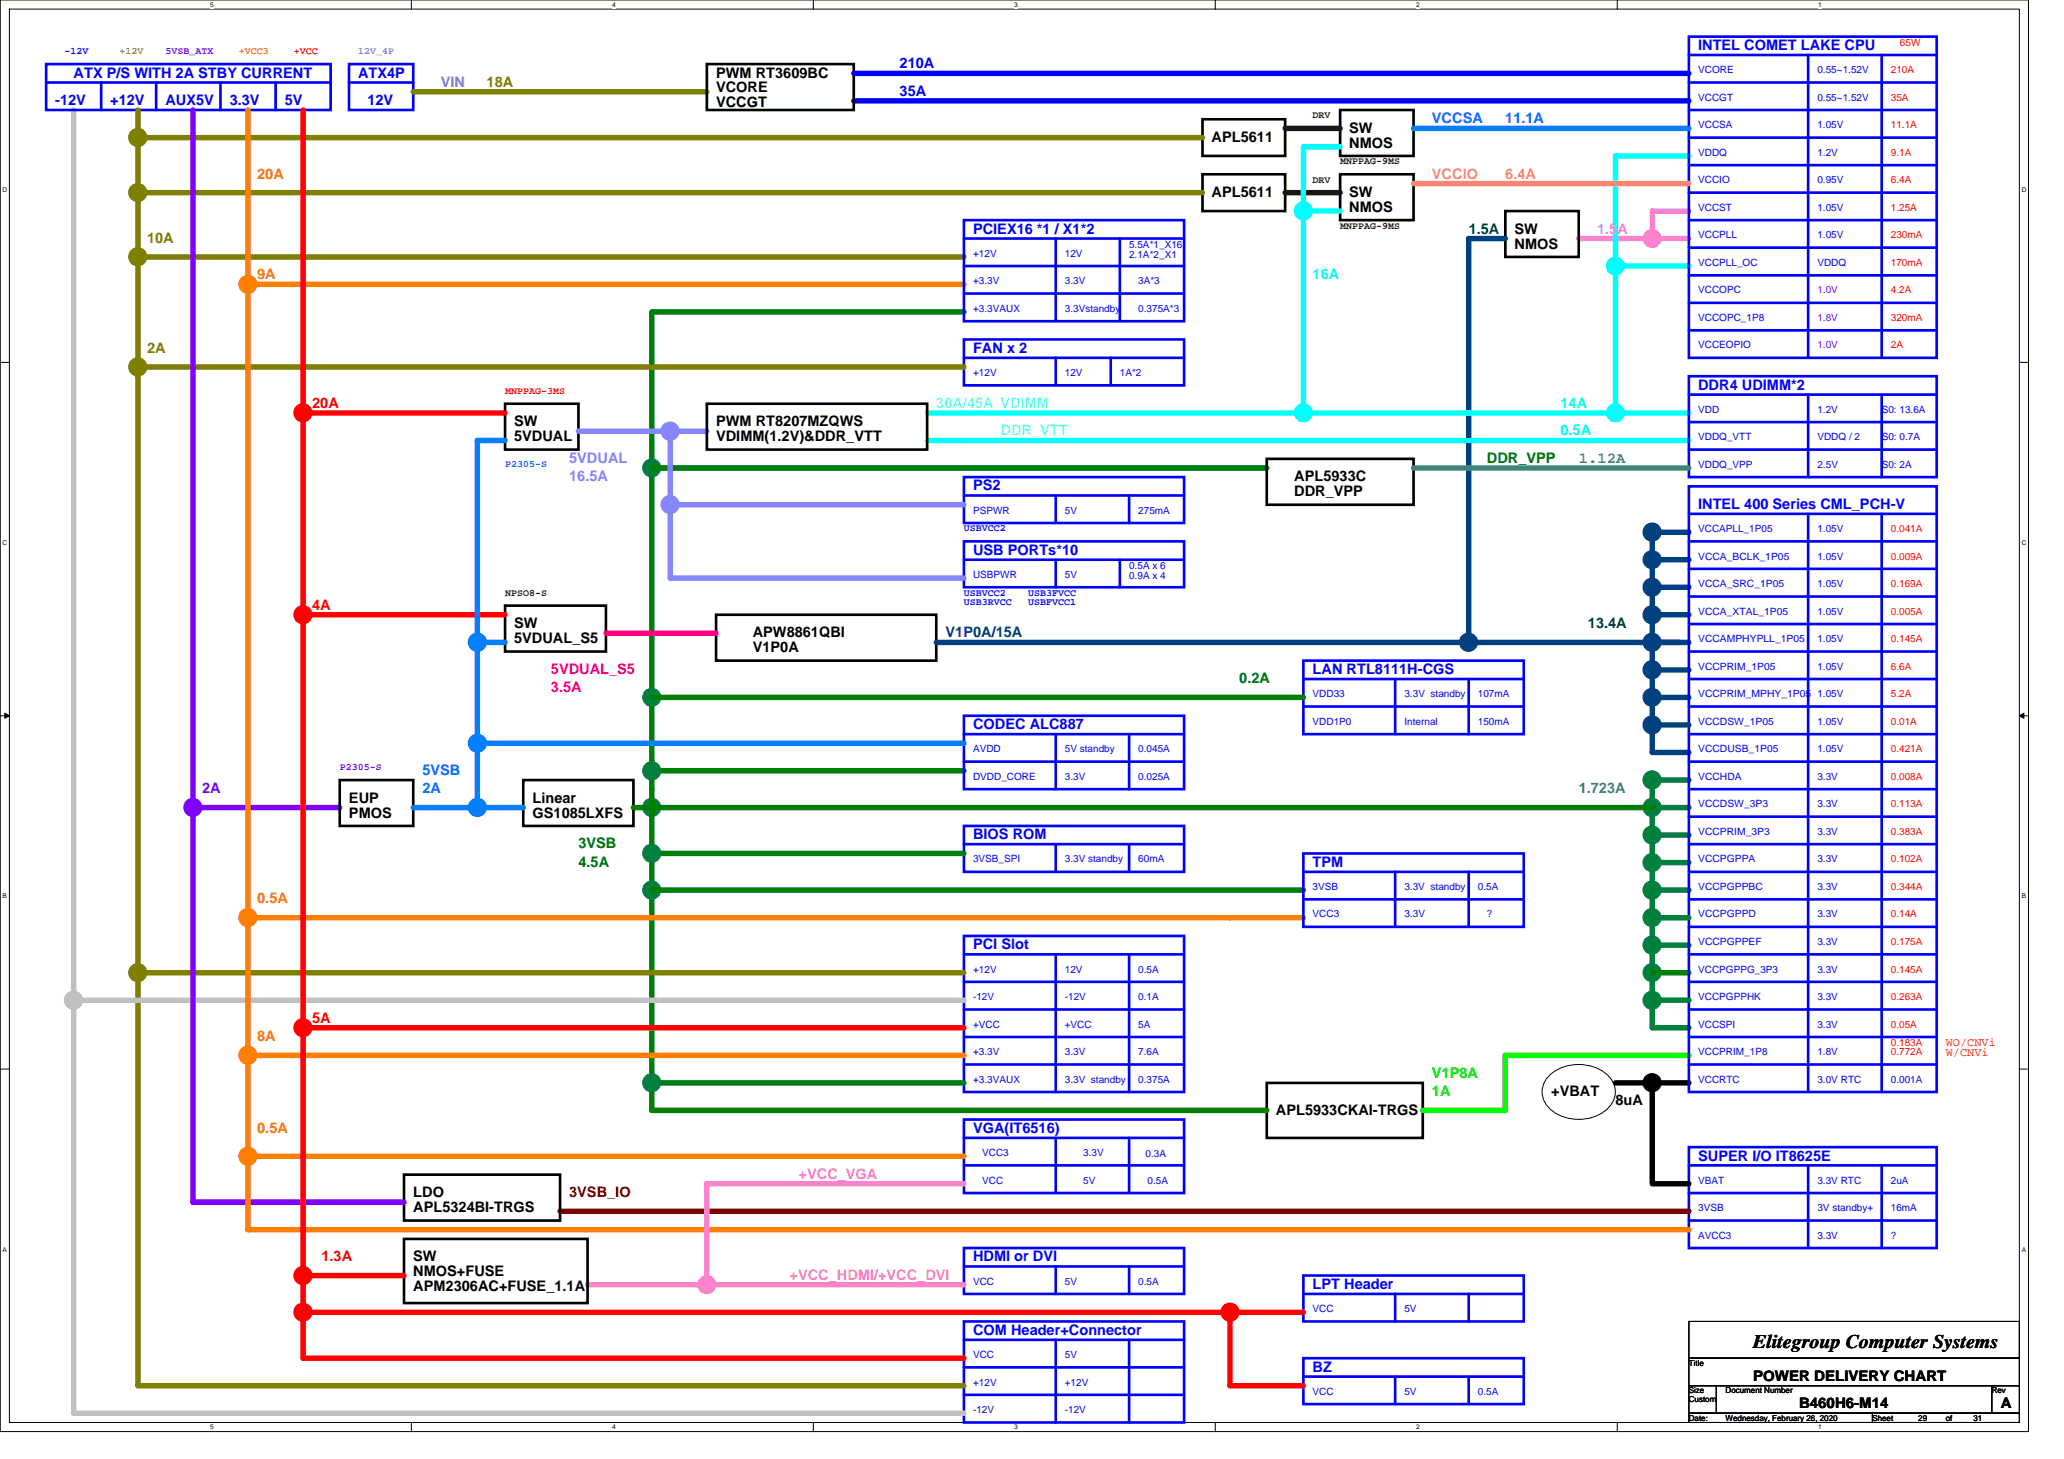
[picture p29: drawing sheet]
<svg xmlns="http://www.w3.org/2000/svg" width="297mm" height="210mm" viewBox="0 0 297 210" stroke-linecap="round" stroke-linejoin="round" font-family="sans-serif">
<defs><g id="words">
<text font-size="2.8" x="252.3" y="194">Elitegroup Computer Systems</text>
<text font-size="2.2" fill="#408080" x="227.2" y="66.6">1.12A</text>
<g font-size="2.1" fill="#00f">
<text x="10.6" y="11.2">ATX P/S WITH 2A STBY CURRENT</text>
<text x="51.5" y="11.2">ATX4P</text>
<text x="129.5" y="9.8">210A</text>
<text x="244.4" y="7.2">INTEL COMET LAKE CPU</text>
<text x="8" y="15.1">-12V</text>
<text x="15.9" y="15.1">+12V</text>
<text x="23.8" y="15.1">AUX5V</text>
<text x="33.1" y="15.1">3.3V</text>
<text x="41" y="15.1">5V</text>
<text x="52.9" y="15.1">12V</text>
<text x="129.5" y="13.8">35A</text>
<text x="140" y="33.6">PCIEX16 *1 / X1*2</text>
<text x="140" y="50.8">FAN x 2</text>
<text x="244.4" y="56.1">DDR4 UDIMM*2</text>
<text x="140" y="70.6">PS2</text>
<text x="244.4" y="73.2">INTEL 400 Series CML_PCH-V</text>
<text x="140" y="79.8">USB PORTs*10</text>
<text x="188.9" y="97">LAN RTL8111H-CGS</text>
<text x="140" y="104.9">CODEC ALC887</text>
<text x="140" y="120.8">BIOS ROM</text>
<text x="188.9" y="124.8">TPM</text>
<text x="140" y="136.6">PCI Slot</text>
<text x="140" y="163">VGA(IT6516)</text>
<text x="244.4" y="167">SUPER I/O IT8625E</text>
<text x="140" y="181.5">HDMI or DVI</text>
<text x="188.9" y="185.5">LPT Header</text>
<text x="140" y="192.1">COM Header+Connector</text>
<text x="188.9" y="197.4">BZ</text>
</g>
<g font-size="2.1">
<text x="103.1" y="11.2">PWM RT3609BC</text>
<text x="103.1" y="13.3">VCORE</text>
<text x="103.1" y="15.5">VCCGT</text>
<text x="174.4" y="20.4">APL5611</text>
<text x="194.2" y="19.1">SW</text>
<text x="194.2" y="21.3">NMOS</text>
<text x="174.4" y="28.3">APL5611</text>
<text x="194.2" y="28.3">SW</text>
<text x="194.2" y="30.5">NMOS</text>
<text x="218" y="33.6">SW</text>
<text x="218" y="35.8">NMOS</text>
<text x="74" y="61.4">SW</text>
<text x="74" y="63.5">5VDUAL</text>
<text x="103.1" y="61.4">PWM RT8207MZQWS</text>
<text x="103.1" y="63.5">VDIMM(1.2V)&amp;DDR_VTT</text>
<text x="186.3" y="69.3">APL5933C</text>
<text x="186.3" y="71.4">DDR_VPP</text>
<text x="74" y="90.4">SW</text>
<text x="74" y="92.6">5VDUAL_S5</text>
<text x="108.3" y="91.7">APW8861QBI</text>
<text x="108.3" y="93.9">V1P0A</text>
<text x="50.2" y="115.5">EUP</text>
<text x="50.2" y="117.7">PMOS</text>
<text x="76.6" y="115.5">Linear</text>
<text x="76.6" y="117.7">GS1085LXFS</text>
<text x="183.6" y="160.4">APL5933CKAI-TRGS</text>
<text x="223.2" y="157.8">+VBAT</text>
<text x="232.5" y="159.1">8uA</text>
<text x="59.5" y="172.3">LDO</text>
<text x="59.5" y="174.5">APL5324BI-TRGS</text>
<text x="59.5" y="181.5">SW</text>
<text x="59.5" y="183.7">NMOS+FUSE</text>
<text x="59.5" y="185.9">APM2306AC+FUSE_1.1A</text>
<text x="252.3" y="198.7">POWER DELIVERY CHART</text>
<text x="258.9" y="202.7">B460H6-M14</text>
<text x="288" y="202.7">A</text>
</g>
<text font-size="2.1" fill="#8080c0" x="63.4" y="12.5">VIN</text>
<g font-size="2.1" fill="#808000">
<text x="70" y="12.5">18A</text>
<text x="21.2" y="34.9">10A</text>
<text x="21.2" y="50.8">2A</text>
</g>
<g font-size="2.1" fill="#0080ff">
<text x="206.1" y="17.8">VCCSA</text>
<text x="216.6" y="17.8">11.1A</text>
<text x="60.8" y="111.5">5VSB</text>
<text x="60.8" y="114.2">2A</text>
</g>
<g font-size="2.1" fill="#ff8000">
<text x="37" y="25.7">20A</text>
<text x="37" y="40.2">9A</text>
<text x="37" y="130">0.5A</text>
<text x="37" y="149.8">8A</text>
<text x="37" y="163">0.5A</text>
</g>
<g font-size="2.1" fill="#ff8080">
<text x="206.1" y="25.7">VCCIO</text>
<text x="216.6" y="25.7">6.4A</text>
</g>
<g font-size="2.1" fill="#004040">
<text x="211.4" y="33.6">1.5A</text>
<text x="228.5" y="90.4">13.4A</text>
</g>
<text font-size="2.1" fill="#ff80ff" x="229.8" y="33.6">1.5A</text>
<g font-size="2.1" fill="#0ff">
<text x="188.9" y="40.2">16A</text>
<text x="224.6" y="58.7">14A</text>
<text x="224.6" y="62.7">0.5A</text>
</g>
<g font-size="2.1" fill="#f00">
<text x="44.9" y="58.7">20A</text>
<text x="44.9" y="87.8">4A</text>
<text x="44.9" y="147.2">5A</text>
<text x="46.3" y="181.5">1.3A</text>
</g>
<g font-size="2.1" fill="#80ffff">
<text x="134.7" y="58.7">30A/45A VDIMM</text>
<text x="144" y="62.7">DDR_VTT</text>
</g>
<g font-size="2.1" fill="#8080ff">
<text x="81.9" y="66.6">5VDUAL</text>
<text x="81.9" y="69.3">16.5A</text>
</g>
<g font-size="2.1" fill="#008000">
<text x="214" y="66.6">DDR_VPP</text>
<text x="178.3" y="98.3">0.2A</text>
<text x="83.2" y="122.1">3VSB</text>
<text x="83.2" y="124.8">4.5A</text>
</g>
<text font-size="2.1" fill="#004080" x="136.1" y="91.7">V1P0A/15A</text>
<g font-size="2.1" fill="#ff0080">
<text x="79.3" y="99.7">3.5A</text>
<text x="79.3" y="97">5VDUAL_S5</text>
</g>
<text font-size="2.1" fill="#8000ff" x="29.1" y="114.2">2A</text>
<text font-size="2.1" fill="#408080" x="227.2" y="114.2">1.723A</text>
<g font-size="2.1" fill="#0f0">
<text x="206.1" y="155.1">V1P8A</text>
<text x="206.1" y="157.8">1A</text>
</g>
<text font-size="2.1" fill="#800000" x="81.9" y="172.3">3VSB_IO</text>
<g font-size="2.1" fill="#ff80c0">
<text x="114.9" y="169.7">+VCC_VGA</text>
<text x="113.6" y="184.2">+VCC_HDMI/+VCC_DVI</text>
</g>
<g font-size="1.7" fill="#f00">
<text x="280" y="150.6">WO/CNVi</text>
<text x="280" y="151.9">W/CNVi</text>
</g>
<g font-size="1.4" fill="#00f">
<text x="9.3" y="7.8">-12V</text>
<text x="244.4" y="10.5">VCORE</text>
<text x="261.6" y="10.5">0.55~1.52V</text>
<text x="244.4" y="14.5">VCCGT</text>
<text x="261.6" y="14.5">0.55~1.52V</text>
<text x="244.4" y="18.5">VCCSA</text>
<text x="244.4" y="22.4">VDDQ</text>
<text x="261.6" y="18.5">1.05V</text>
<text x="261.6" y="22.4">1.2V</text>
<text x="244.4" y="26.4">VCCIO</text>
<text x="261.6" y="26.4">0.95V</text>
<text x="162.5" y="35.6">5.5A*1_X16</text>
<text x="244.4" y="30.3">VCCST</text>
<text x="244.4" y="34.3">VCCPLL</text>
<text x="261.6" y="30.3">1.05V</text>
<text x="261.6" y="34.3">1.05V</text>
<text x="140" y="36.9">+12V</text>
<text x="140" y="40.9">+3.3V</text>
<text x="153.2" y="36.9">12V</text>
<text x="153.2" y="40.9">3.3V</text>
<text x="162.5" y="37.1">2.1A*2_X1</text>
<text x="163.8" y="40.9">3A*3</text>
<text x="244.4" y="38.3">VCCPLL_OC</text>
<text x="261.6" y="38.3">VDDQ</text>
<text x="140" y="44.9">+3.3VAUX</text>
<text x="153.2" y="44.9">3.3Vstandby</text>
<text x="163.8" y="44.9">0.375A*3</text>
<text x="244.4" y="42.2">VCCOPC</text>
<text x="244.4" y="46.2">VCCOPC_1P8</text>
<text x="244.4" y="50.1">VCCEOPIO</text>
<text x="140" y="54.1">+12V</text>
<text x="153.2" y="54.1">12V</text>
<text x="161.2" y="54.1">1A*2</text>
<text x="244.4" y="59.4">VDD</text>
<text x="261.6" y="59.4">1.2V</text>
<text x="270.8" y="59.4">S0: 13.6A</text>
<text x="244.4" y="63.4">VDDQ_VTT</text>
<text x="261.6" y="63.4">VDDQ / 2</text>
<text x="270.8" y="63.4">S0: 0.7A</text>
<text x="244.4" y="67.3">VDDQ_VPP</text>
<text x="261.6" y="67.3">2.5V</text>
<text x="270.8" y="67.3">S0: 2A</text>
<text x="138.7" y="76.5">USBVCC2</text>
<text x="140" y="73.9">PSPWR</text>
<text x="153.2" y="73.9">5V</text>
<text x="163.8" y="73.9">275mA</text>
<text x="244.4" y="76.6">VCCAPLL_1P05</text>
<text x="261.6" y="76.6">1.05V</text>
<text x="140" y="83.2">USBPWR</text>
<text x="153.2" y="83.2">5V</text>
<text x="162.5" y="81.9">0.5A x 6</text>
<text x="162.5" y="83.3">0.9A x 4</text>
<text x="244.4" y="80.5">VCCA_BCLK_1P05</text>
<text x="261.6" y="80.5">1.05V</text>
<text x="138.7" y="85.7">USBVCC2</text>
<text x="138.7" y="87.1">USB3RVCC</text>
<text x="148" y="85.7">USB3FVCC</text>
<text x="148" y="87.1">USBFVCC1</text>
<text x="244.4" y="84.5">VCCA_SRC_1P05</text>
<text x="244.4" y="88.5">VCCA_XTAL_1P05</text>
<text x="261.6" y="84.5">1.05V</text>
<text x="261.6" y="88.5">1.05V</text>
<text x="244.4" y="92.4">VCCAMPHYPLL_1P05</text>
<text x="261.6" y="92.4">1.05V</text>
<text x="188.9" y="100.4">VDD33</text>
<text x="202.1" y="100.4">3.3V standby</text>
<text x="212.7" y="100.4">107mA</text>
<text x="244.4" y="96.4">VCCPRIM_1P05</text>
<text x="244.4" y="100.4">VCCPRIM_MPHY_1P05</text>
<text x="261.6" y="96.4">1.05V</text>
<text x="261.6" y="100.4">1.05V</text>
<text x="188.9" y="104.3">VDD1P0</text>
<text x="202.1" y="104.3">Internal</text>
<text x="212.7" y="104.3">150mA</text>
<text x="244.4" y="104.3">VCCDSW_1P05</text>
<text x="261.6" y="104.3">1.05V</text>
<text x="140" y="108.3">AVDD</text>
<text x="140" y="112.2">DVDD_CORE</text>
<text x="153.2" y="112.2">3.3V</text>
<text x="153.2" y="108.3">5V standby</text>
<text x="163.8" y="108.3">0.045A</text>
<text x="163.8" y="112.2">0.025A</text>
<text x="244.4" y="112.2">VCCHDA</text>
<text x="244.4" y="108.3">VCCDUSB_1P05</text>
<text x="261.6" y="108.3">1.05V</text>
<text x="261.6" y="112.2">3.3V</text>
<text x="244.4" y="116.2">VCCDSW_3P3</text>
<text x="261.6" y="116.2">3.3V</text>
<text x="140" y="124.1">3VSB_SPI</text>
<text x="153.2" y="124.1">3.3V standby</text>
<text x="163.8" y="124.1">60mA</text>
<text x="244.4" y="124.1">VCCPGPPA</text>
<text x="244.4" y="120.2">VCCPRIM_3P3</text>
<text x="261.6" y="120.2">3.3V</text>
<text x="261.6" y="124.1">3.3V</text>
<text x="188.9" y="128.1">3VSB</text>
<text x="202.1" y="128.1">3.3V standby</text>
<text x="212.7" y="128.1">0.5A</text>
<text x="244.4" y="128.1">VCCPGPPBC</text>
<text x="261.6" y="128.1">3.3V</text>
<text x="188.9" y="132">VCC3</text>
<text x="202.1" y="132">3.3V</text>
<text x="214" y="132">?</text>
<text x="244.4" y="132">VCCPGPPD</text>
<text x="244.4" y="136">VCCPGPPEF</text>
<text x="261.6" y="132">3.3V</text>
<text x="261.6" y="136">3.3V</text>
<text x="140" y="143.9">-12V</text>
<text x="140" y="140">+12V</text>
<text x="153.2" y="140">12V</text>
<text x="153.2" y="143.9">-12V</text>
<text x="163.8" y="140">0.5A</text>
<text x="163.8" y="143.9">0.1A</text>
<text x="244.4" y="140">VCCPGPPG_3P3</text>
<text x="244.4" y="143.9">VCCPGPPHK</text>
<text x="261.6" y="140">3.3V</text>
<text x="261.6" y="143.9">3.3V</text>
<text x="140" y="147.9">+VCC</text>
<text x="153.2" y="147.9">+VCC</text>
<text x="163.8" y="147.9">5A</text>
<text x="244.4" y="147.9">VCCSPI</text>
<text x="261.6" y="147.9">3.3V</text>
<text x="140" y="155.8">+3.3VAUX</text>
<text x="140" y="151.8">+3.3V</text>
<text x="153.2" y="151.8">3.3V</text>
<text x="153.2" y="155.8">3.3V standby</text>
<text x="163.8" y="151.8">7.6A</text>
<text x="163.8" y="155.8">0.375A</text>
<text x="244.4" y="151.9">VCCPRIM_1P8</text>
<text x="244.4" y="155.8">VCCRTC</text>
<text x="261.6" y="155.8">3.0V RTC</text>
<text x="261.6" y="151.9">1.8V</text>
<text x="272.1" y="155.8">0.001A</text>
<text x="141.3" y="166.4">VCC3</text>
<text x="155.9" y="166.4">3.3V</text>
<text x="164.9" y="166.5">0.3A</text>
<text x="141.3" y="170.3">VCC</text>
<text x="155.9" y="170.3">5V</text>
<text x="165.1" y="170.3">0.5A</text>
<text x="244.4" y="170.3">VBAT</text>
<text x="261.6" y="170.3">3.3V RTC</text>
<text x="272.1" y="170.3">2uA</text>
<text x="244.4" y="174.3">3VSB</text>
<text x="244.4" y="178.3">AVCC3</text>
<text x="261.6" y="174.3">3V standby+</text>
<text x="261.6" y="178.3">3.3V</text>
<text x="272.1" y="174.3">16mA</text>
<text x="272.1" y="178.3">?</text>
<text x="140" y="184.9">VCC</text>
<text x="153.2" y="184.9">5V</text>
<text x="163.8" y="184.9">0.5A</text>
<text x="188.9" y="188.8">VCC</text>
<text x="202.1" y="188.8">5V</text>
<text x="140" y="195.4">VCC</text>
<text x="153.2" y="195.4">5V</text>
<text x="140" y="199.4">+12V</text>
<text x="140" y="203.4">-12V</text>
<text x="153.2" y="199.4">+12V</text>
<text x="153.2" y="203.4">-12V</text>
<text x="188.9" y="200.7">VCC</text>
<text x="202.1" y="200.7">5V</text>
<text x="212.7" y="200.7">0.5A</text>
</g>
<text font-size="1.4" fill="#808040" x="17.2" y="7.8">+12V</text>
<g font-size="1.4" fill="#8000ff">
<text x="23.8" y="7.8">5VSB_ATX</text>
<text x="261.6" y="42.2">1.0V</text>
<text x="261.6" y="46.2">1.8V</text>
<text x="261.6" y="50.1">1.0V</text>
<text x="48.9" y="110.8">P2305-S</text>
</g>
<text font-size="1.4" fill="#ff8000" x="34.4" y="7.8">+VCC3</text>
<g font-size="1.4" fill="#f00">
<text x="42.3" y="7.8">+VCC</text>
<text x="272.1" y="10.5">210A</text>
<text x="273.4" y="6.6">65W</text>
<text x="272.1" y="14.5">35A</text>
<text x="272.1" y="18.5">11.1A</text>
<text x="272.1" y="22.4">9.1A</text>
<text x="272.1" y="26.4">6.4A</text>
<text x="272.1" y="30.3">1.25A</text>
<text x="272.1" y="34.3">230mA</text>
<text x="272.1" y="38.3">170mA</text>
<text x="272.1" y="42.2">4.2A</text>
<text x="272.1" y="46.2">320mA</text>
<text x="272.1" y="50.1">2A</text>
<text x="72.7" y="56.7">MNPPAG-3MS</text>
<text x="272.1" y="76.6">0.041A</text>
<text x="272.1" y="80.5">0.009A</text>
<text x="272.1" y="84.5">0.169A</text>
<text x="272.1" y="88.5">0.005A</text>
<text x="272.1" y="92.4">0.145A</text>
<text x="272.1" y="96.4">6.6A</text>
<text x="272.1" y="100.4">5.2A</text>
<text x="272.1" y="104.3">0.01A</text>
<text x="272.1" y="108.3">0.421A</text>
<text x="272.1" y="112.2">0.008A</text>
<text x="272.1" y="116.2">0.113A</text>
<text x="272.1" y="120.2">0.383A</text>
<text x="272.1" y="124.1">0.102A</text>
<text x="272.1" y="128.1">0.344A</text>
<text x="272.1" y="132">0.14A</text>
<text x="272.1" y="136">0.175A</text>
<text x="272.1" y="140">0.145A</text>
<text x="272.1" y="143.9">0.263A</text>
<text x="272.1" y="147.9">0.05A</text>
<text x="272.1" y="151.8">0.772A</text>
<text x="272.1" y="150.5">0.183A</text>
</g>
<text font-size="1.4" fill="#8080c0" x="51.5" y="7.8">12V_4P</text>
<g font-size="1.4" fill="#400000">
<text x="188.9" y="17">DRV</text>
<text x="192.9" y="23.6">MNPPAG-9MS</text>
<text x="188.9" y="26.3">DRV</text>
<text x="192.9" y="32.9">MNPPAG-9MS</text>
<text x="72.7" y="85.7">NPSO8-S</text>
</g>
<text font-size="1.4" fill="#0080ff" x="72.7" y="67.2">P2305-S</text>
<g font-size="1.2">
<text x="243.1" y="196.6">Title</text>
<text x="243.1" y="200.5">Size</text>
<text x="243.1" y="201.8">Custom</text>
<text x="248.3" y="200.5">Document Number</text>
<text x="286.6" y="200.5">Rev</text>
<text x="243.1" y="204.5">Date:</text>
<text x="248.3" y="204.5">Wednesday, February 26, 2020</text>
<text x="269.5" y="204.5">Sheet</text>
<text x="276.1" y="204.5">29</text>
<text x="280" y="204.5">of</text>
<text x="284" y="204.5">31</text>
</g>
<g font-size=".9">
<text x="30.3" y="1">5</text>
<text x="88.1" y="1">4</text>
<text x="146" y="1">3</text>
<text x="203.8" y="1">2</text>
<text x="261.7" y="1">1</text>
<text x=".4" y="27.6">D</text>
<text x="291" y="27.6">D</text>
<text x=".4" y="78.4">C</text>
<text x="291" y="78.4">C</text>
<text x=".4" y="129.3">B</text>
<text x="291" y="129.3">B</text>
<text x=".4" y="180.1">A</text>
<text x="291" y="180.1">A</text>
<text x="30.3" y="205.7">5</text>
<text x="88.1" y="205.7">4</text>
<text x="146" y="205.7">3</text>
<text x="203.8" y="205.7">2</text>
<text x="261.7" y="205.7">1</text>
</g>
</g></defs>
<path d="M0 0h291.9v206h-291.9zM1.4 1.3h289.2v203.4h-289.2z" fill="none" stroke="#000" stroke-width=".14"/>
<g fill="#fff">
<path d="M30.3 .1h.5v1.1h-.5z"/>
<path d="M30.3 204.9h.5v1h-.5z"/>
</g>
<path d="M59.2 0v1.3M59.2 204.7v1.3" fill="none" stroke="#000" stroke-width=".14"/>
<g fill="#fff">
<path d="M88.1 .1h.5v1.1h-.5z"/>
<path d="M88.1 204.9h.5v1h-.5z"/>
</g>
<path d="M117 0v1.3M117 204.7v1.3" fill="none" stroke="#000" stroke-width=".14"/>
<g fill="#fff">
<path d="M146 .1h.5v1.1h-.5z"/>
<path d="M146 204.9h.5v1h-.5z"/>
</g>
<path d="M174.9 0v1.3M174.9 204.7v1.3" fill="none" stroke="#000" stroke-width=".14"/>
<g fill="#fff">
<path d="M203.8 .1h.5v1.1h-.5z"/>
<path d="M203.8 204.9h.5v1h-.5z"/>
</g>
<path d="M232.7 0v1.3M232.7 204.7v1.3" fill="none" stroke="#000" stroke-width=".14"/>
<g fill="#fff">
<path d="M261.7 .1h.5v1.1h-.5z"/>
<path d="M261.7 204.9h.5v1h-.5z"/>
<path d="M.4 26.7h.7v1.1h-.7z"/>
<path d="M291 26.7h.6v1.1h-.6z"/>
<path d="M.4 77.6h.7v1h-.7z"/>
<path d="M291 77.6h.6v1h-.6z"/>
</g>
<path d="M0 52.2h1.4M290.6 52.2h1.3" fill="none" stroke="#000" stroke-width=".14"/>
<g fill="#fff">
<path d="M.4 128.4h.6v1.1h-.6z"/>
<path d="M291 128.4h.6v1.1h-.6z"/>
</g>
<path d="M0 103h1.4M290.6 103h1.3" fill="none" stroke="#000" stroke-width=".14"/>
<path d="M.7 102.6l.7 .4-.7 .4zM290.6 103l.7-.4v.8z" fill="#000" stroke="#000" stroke-width=".14"/>
<g fill="#fff">
<path d="M.4 179.3h.6v1h-.6z"/>
<path d="M291 179.3h.6v1h-.6z"/>
</g>
<path d="M0 153.9h1.4M223.2 154.6a6.4 6.4 0 0 1 8.5 .6 3.3 3.3 0 0 1-1.1 5 6.3 6.3 0 0 1-8-1.1 3.2 3.2 0 0 1 .6-4.5zM290.6 153.9h1.3M243.1 190.2h47.5v5.3h-47.5zM243.1 195.5h47.5v3.9h-47.5zM243.1 199.4h3.9v4h-3.9zM247 199.4h39.6v4h-39.6zM286.6 199.4h4v4h-4zM243.1 203.4h26.4v1.3h-26.4zM269.5 203.4h21.1v1.3h-21.1z" fill="none" stroke="#000" stroke-width=".14"/>
<path d="M35.7 15.8v161.2h207.4M35.7 40.9h103M35.7 132.1h151.9M35.7 151.9h103M35.7 166.4h103" fill="none" stroke="#ff8000" stroke-width=".78"/>
<g fill="none" stroke="#00f" stroke-width=".38">
<path d="M6.6 11.9h41M6.6 9.2h41v6.6h-41zM14.6 11.9v3.9M22.5 11.9v3.9M31.7 11.9v3.9M39.7 11.9v3.9M50.2 11.9h9.3M50.2 9.2h9.3v6.6h-9.3zM243.1 15.8h35.6M243.1 11.9h35.6M243.1 19.8h35.6M243.1 7.9h35.6"/>
<path d="M243.1 5.3h35.6v46.2h-35.6zM260.2 7.9v43.6M270.8 7.9v43.6M138.7 34.3h31.7M138.7 38.3h31.7M138.7 31.7h31.7v14.5h-31.7zM151.9 34.3v11.9M161.2 34.3v11.9M243.1 31.7h35.6M243.1 35.6h35.6M243.1 39.6h35.6M243.1 23.8h35.6"/>
<path d="M243.1 27.7h35.6M138.7 51.5h31.7M138.7 42.2h31.7M138.7 48.9h31.7v6.6h-31.7zM151.9 51.5v4M159.8 51.5v4M243.1 43.6h35.6M243.1 47.5h35.6M243.1 56.8h35.6M243.1 54.1h35.6v14.6h-35.6zM260.2 56.8v11.9M270.8 56.8v11.9"/>
<path d="M138.7 71.3h31.7M138.7 77.9h31.7v6.6h-31.7zM138.7 68.7h31.7v6.6h-31.7zM151.9 71.3v4M162.5 71.3v4M243.1 64.7h35.6M243.1 74h35.6M243.1 60.7h35.6M243.1 77.9h35.6M243.1 70h35.6v87.2h-35.6zM260.2 74v83.2M270.8 74v83.2"/>
<path d="M138.7 80.6h31.7M151.9 80.6v3.9M161.2 80.6v3.9M187.6 97.7h31.7M187.6 95.1h31.7v10.6h-31.7zM200.8 97.7v8M211.4 97.7v8M243.1 81.9h35.6M243.1 97.7h35.6M243.1 85.9h35.6M243.1 89.8h35.6M243.1 93.8h35.6"/>
<path d="M138.7 105.7h31.7M138.7 109.6h31.7M138.7 118.9h31.7v6.6h-31.7zM138.7 103h31.7v10.6h-31.7zM151.9 105.7v7.9M162.5 105.7v7.9M187.6 101.7h31.7M243.1 101.7h35.6M243.1 105.7h35.6M243.1 113.6h35.6M243.1 117.5h35.6M243.1 109.6h35.6"/>
<path d="M138.7 121.5h31.7M138.7 137.4h31.7M138.7 134.7h31.7v22.5h-31.7zM151.9 121.5v4M151.9 137.4v19.8M162.5 121.5v4M162.5 137.4v19.8M187.6 125.5h31.7M187.6 129.4h31.7M187.6 122.8h31.7v10.6h-31.7zM200.8 125.5v7.9M211.4 125.5v7.9"/>
<path d="M243.1 129.4h35.6M243.1 121.5h35.6M243.1 133.4h35.6M243.1 125.5h35.6M243.1 137.4h35.6M138.7 141.3h31.7M138.7 145.3h31.7M138.7 149.2h31.7M138.7 153.2h31.7M243.1 141.3h35.6M243.1 145.3h35.6M243.1 149.2h35.6"/>
<path d="M243.1 153.2h35.6M138.7 163.8h31.7M138.7 167.7h31.7M138.7 179.6h31.7v6.6h-31.7zM138.7 161.1h31.7v10.6h-31.7zM151.9 163.8v7.9M162.5 163.8v7.9M243.1 167.7h35.6M243.1 171.7h35.6M243.1 175.7h35.6M243.1 165.1h35.6v14.5h-35.6zM260.2 167.7v11.9"/>
<path d="M270.8 167.7v11.9M138.7 182.3h31.7M138.7 192.8h31.7M138.7 196.8h31.7M138.7 190.2h31.7v14.5h-31.7zM151.9 182.3v3.9M151.9 192.8v11.9M162.5 182.3v3.9M162.5 192.8v11.9M187.6 198.1h31.7M187.6 186.2h31.7M187.6 195.5h31.7v6.6h-31.7z"/>
<path d="M187.6 183.6h31.7v6.6h-31.7zM200.8 198.1v4M200.8 186.2v4M211.4 198.1v4M211.4 186.2v4M138.7 200.7h31.7"/>
</g>
<path d="M232.5 155.9h10.6M237.8 155.9v14.5h5.3" fill="none" stroke="#000" stroke-width=".78"/>
<path d="M216.6 34.3h-5.2v58.2M243.1 76.6h-5.3v31.7h5.3M134.7 92.5h107M237.8 84.5h5.3M237.8 88.5h5.3M237.8 92.5h5.3M237.8 96.4h5.3M237.8 80.6h5.3M237.8 100.4h5.3M237.8 104.3h5.3" fill="none" stroke="#004080" stroke-width=".78"/>
<circle cx="237.8" cy="155.8" r="1.31" fill="#000" stroke="#000" stroke-width=".14"/>
<g fill="#004080" stroke="#004080" stroke-width=".14">
<circle cx="237.8" cy="80.6" r="1.31"/>
<circle cx="237.8" cy="84.5" r="1.31"/>
<circle cx="237.8" cy="88.5" r="1.31"/>
<circle cx="237.8" cy="92.4" r="1.31"/>
<circle cx="237.8" cy="96.4" r="1.31"/>
<circle cx="237.8" cy="100.4" r="1.31"/>
<circle cx="237.8" cy="76.6" r="1.31"/>
<circle cx="211.3" cy="92.4" r="1.31"/>
<circle cx="237.8" cy="104.3" r="1.31"/>
</g>
<path d="M187.6 30.4h5.3M192.9 21.1h-5.3v38.3M232.5 38.3h10.6M243.1 22.4h-10.6v37M133.4 59.4h109.7M133.4 63.4h109.7" fill="none" stroke="#0ff" stroke-width=".78"/>
<g fill="#0ff" stroke="#0ff" stroke-width=".14">
<circle cx="232.5" cy="38.3" r="1.31"/>
<circle cx="187.6" cy="59.4" r="1.31"/>
<circle cx="187.6" cy="30.4" r="1.31"/>
<circle cx="232.5" cy="59.4" r="1.31"/>
</g>
<g fill="none" stroke="#000" stroke-width=".38">
<path d="M101.7 9.2h21.2v6.6h-21.2zM173.1 17.2h11.9v5.2h-11.9zM192.9 15.8h10.5v6.6h-10.5zM173.1 25.1h11.9v5.3h-11.9zM192.9 25.1h10.5v6.6h-10.5zM216.6 30.4h10.6v6.6h-10.6zM72.7 58.1h10.5v6.6h-10.5zM101.7 58.1h31.7v6.6h-31.7zM182.3 66h21.1v6.6h-21.1zM72.7 87.2h14.5v6.6h-14.5zM103.1 88.5h31.6v6.6h-31.6zM48.9 112.3h10.6v6.6h-10.6z"/>
<path d="M75.3 112.3h15.9v6.6h-15.9zM182.3 155.9h22.5v7.9h-22.5zM58.1 169.1h22.5v6.6h-22.5zM58.1 178.3h26.5v9.2h-26.5z"/>
</g>
<path d="M203.4 18.5h39.7M72.7 63.4h-4v52.8M68.7 92.5h4M59.5 116.2h15.8M68.7 107h70" fill="none" stroke="#0080ff" stroke-width=".78"/>
<path d="M43.6 15.8v179.7h95.1M43.6 59.4h29.1M43.6 88.5h29.1M43.6 147.9h95.1M43.6 188.9h144M43.6 183.6h14.5M177 188.9v10.5h10.6" fill="none" stroke="#f00" stroke-width=".78"/>
<g fill="#f00" stroke="#f00" stroke-width=".14">
<circle cx="43.6" cy="88.5" r="1.31"/>
<circle cx="43.6" cy="147.9" r="1.31"/>
<circle cx="43.6" cy="188.8" r="1.31"/>
<circle cx="177" cy="188.8" r="1.31"/>
<circle cx="43.6" cy="183.6" r="1.31"/>
<circle cx="43.6" cy="59.4" r="1.31"/>
</g>
<path d="M227.2 34.3h15.9M243.1 30.4h-5.3v3.9" fill="none" stroke="#ff80ff" stroke-width=".78"/>
<g fill="#0080ff" stroke="#0080ff" stroke-width=".14">
<circle cx="68.7" cy="92.4" r="1.31"/>
<circle cx="68.7" cy="107" r="1.31"/>
<circle cx="68.7" cy="116.2" r="1.31"/>
</g>
<path d="M138.7 44.9h-44.9v83.2M93.8 67.4h88.5M91.2 116.2h146.6M93.8 110.9h44.9M93.8 100.4h93.8M93.8 122.8h44.9M93.8 128.1v31.7h88.5M93.8 128.1h93.8M237.8 140h5.3M93.8 155.9h44.9" fill="none" stroke="#008000" stroke-width=".78"/>
<g fill="#008040" stroke="#008040" stroke-width=".14">
<circle cx="93.8" cy="116.2" r="1.31"/>
<circle cx="237.8" cy="112.2" r="1.31"/>
<circle cx="237.8" cy="116.2" r="1.31"/>
<circle cx="237.8" cy="120.2" r="1.31"/>
<circle cx="237.8" cy="124.1" r="1.31"/>
<circle cx="237.8" cy="128.1" r="1.31"/>
<circle cx="237.8" cy="136" r="1.31"/>
<circle cx="237.8" cy="140" r="1.31"/>
<circle cx="93.8" cy="128.1" r="1.31"/>
<circle cx="93.8" cy="122.8" r="1.31"/>
<circle cx="93.8" cy="100.4" r="1.3"/>
<circle cx="93.8" cy="110.9" r="1.31"/>
<circle cx="93.8" cy="67.3" r="1.3"/>
<circle cx="93.8" cy="155.8" r="1.31"/>
<circle cx="237.8" cy="144" r="1.31"/>
<circle cx="237.8" cy="132.1" r="1.31"/>
</g>
<path d="M83.2 62.1h18.5M96.5 62.1v21.1h42.2M97.8 72.6h40.9" fill="none" stroke="#8080ff" stroke-width=".78"/>
<path d="M19.9 15.8v183.6h118.8M19.9 19.8h153.2M59.5 13.2h42.2M19.9 37h118.8M19.9 27.7h153.2M19.9 52.8h118.8M19.9 140h118.8" fill="none" stroke="#808000" stroke-width=".78"/>
<g fill="#ff8000" stroke="#ff8000" stroke-width=".14">
<circle cx="35.7" cy="40.9" r="1.31"/>
<circle cx="35.7" cy="151.9" r="1.31"/>
<circle cx="35.7" cy="132.1" r="1.31"/>
<circle cx="35.7" cy="166.4" r="1.31"/>
</g>
<path d="M237.8 116.2h5.3M243.1 112.3h-5.3v35.6h5.3M237.8 120.2h5.3M237.8 124.1h5.3M237.8 128.1h5.3M237.8 136h5.3M237.8 132.1h5.3M237.8 144h5.3" fill="none" stroke="#008040" stroke-width=".78"/>
<g fill="#808000" stroke="#808000" stroke-width=".14">
<circle cx="19.8" cy="52.8" r="1.31"/>
<circle cx="19.8" cy="140" r="1.31"/>
<circle cx="19.8" cy="19.8" r="1.31"/>
<circle cx="19.8" cy="27.7" r="1.31"/>
<circle cx="19.8" cy="37" r="1.31"/>
</g>
<path d="M10.6 15.8v187.6h128.1M10.6 144h128.1" fill="none" stroke="#c0c0c0" stroke-width=".78"/>
<path d="M27.8 15.8v157.2h30.3M27.8 116.2h21.1" fill="none" stroke="#8000ff" stroke-width=".78"/>
<circle cx="27.7" cy="116.2" r="1.31" fill="#8000ff" stroke="#8000ff" stroke-width=".14"/>
<path d="M243.1 151.9h-26.5v7.9h-11.8" fill="none" stroke="#0f0" stroke-width=".78"/>
<circle cx="101.7" cy="184.9" r="1.31" fill="#ff80c0" stroke="#ff80c0" stroke-width=".14"/>
<circle cx="10.6" cy="144" r="1.31" fill="#c0c0c0" stroke="#c0c0c0" stroke-width=".14"/>
<path d="M185 18.5h7.9M185 27.7h7.9" fill="none" stroke="#400000" stroke-width=".78"/>
<path d="M203.4 26.4h39.7" fill="none" stroke="#ff8080" stroke-width=".78"/>
<circle cx="237.8" cy="34.3" r="1.31" fill="#ff80ff" stroke="#ff80ff" stroke-width=".14"/>
<path d="M138.7 170.4h-37v14.5M84.6 184.9h54.1" fill="none" stroke="#ff80c0" stroke-width=".78"/>
<path d="M80.6 174.3h162.5" fill="none" stroke="#800000" stroke-width=".78"/>
<path d="M87.2 91.1h15.9" fill="none" stroke="#ff0080" stroke-width=".78"/>
<g fill="#8080ff" stroke="#8080ff" stroke-width=".14">
<circle cx="96.4" cy="62.1" r="1.31"/>
<circle cx="96.4" cy="72.6" r="1.31"/>
</g>
<path d="M122.9 14.5h120.2M122.9 10.6h120.2" fill="none" stroke="#00f" stroke-width=".78"/>
<path d="M203.4 67.4h39.7" fill="none" stroke="#408080" stroke-width=".78"/>
<use href="#words"/>
</svg>
